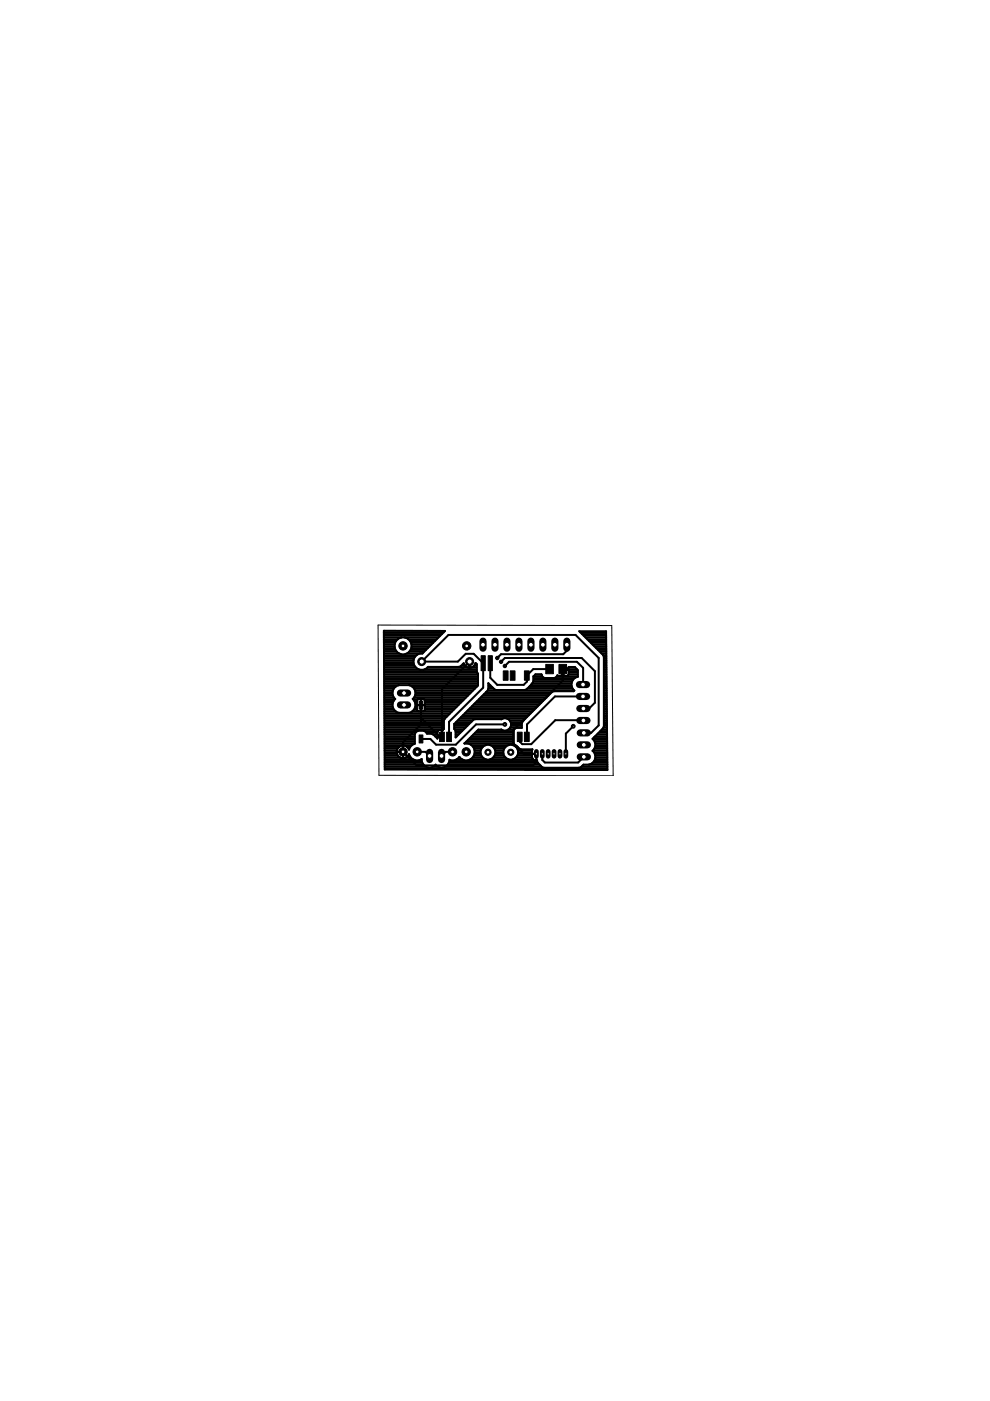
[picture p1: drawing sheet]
<svg xmlns="http://www.w3.org/2000/svg" width="210mm" height="297mm" viewBox="0 0 210 297" stroke-linecap="round" stroke-linejoin="round" font-family="sans-serif">
<g fill="#000" stroke="#000" stroke-width=".21">
<path d="M102 139h.9v3.2h-.9zM103.5 139h.9v3.2h-.9zM88.9 155.8h.8v1.7h-.8zM88.9 148.7h.8v1.6h-.8zM93.2 155.2h1v2h-1zM94.7 155.2h1v2h-1zM106.7 142.2h1v2h-1zM108.2 142.2h1v2h-1zM109.7 155.2h1v2h-1zM111.2 155.2h1v2h-1zM111.2 142.2h1v2h-1zM115.7 140.9h1.6v2h-1.6z"/>
<path d="M118.5 140.9h1.6v2h-1.6z"/>
</g>
<g fill="none" stroke="#000" stroke-width=".42">
<path d="M81.4 135.2h11.6M81.4 135.6h2.9M81.4 134.8h11.9M81.4 134.4h12.3M81.4 134h12.7M81.4 138.5h3.2M81.4 138.9h6.9M81.4 138.2h2.7M81.4 137.8h2.5M81.4 137.4h2.3M81.4 137h2.3M81.4 136.7h2.3"/>
<path d="M81.4 136.3h2.4M81.4 135.9h2.5M81.4 139.7h6.4M81.4 139.3h6.5M85.1 135.1a1.82 1.82 0 0 0-1.2 2.9 1.82 1.82 0 0 0 3.1 0 1.82 1.82 0 0 0-1.2-2.9M86.3 138.5h3.3l4.8-4.7-13-.1 .2 29.5 47.2 .1-.3-29.5h-5.7l5.1 5.1 .1 .4M86.6 135.6h6M86.8 138.2h3.2M87 135.9h5.2M87 137.8h3.3M87.1 136.3h4.7M87.2 137.4h3.5"/>
<path d="M87.2 137h3.9M87.2 136.7h4.3M87.9 139.3a1.77 1.77 0 0 0 .4 2.4 1.77 1.77 0 0 0 2.5-.3h6.5l.4-.2 .6-.6 .1 .2M89.1 138.5l-.7 .3-.5 .5M120.2 136.7v1.3l-.8 .7h-13.2l-.8 .8 .3-.3M123 134h5.5M123.4 134.4h5.1M123.8 134.8h4.7M124.1 135.2h4.4M124.5 135.6h4M124.9 135.9h3.6M125.3 136.3h3.2"/>
<path d="M125.6 136.7h2.9M126 137h2.5M126.4 137.4h2.1M126.8 137.8h1.7M127.1 138.2h1.4M127.5 138.5h1M127.9 138.9h.6M128 139.3v14.7l-.1 .4-1.9 1.9M128 139.7h.6M128 139.3h.6M81.4 142.3h19.7M81.4 141.9h7.4"/>
<path d="M81.4 141.5h6.8M81.4 141.2h6.5M81.4 140.8h6.3M81.4 140.4h6.3M81.4 140h6.3M81.4 143.8h19.9M81.4 145.3h19.9M81.4 145.6h2.4M81.4 144.9h19.9M81.4 144.5h19.9M81.4 144.1h19.9M81.4 143.4h19.9"/>
<path d="M81.4 143h19.9M81.4 142.6h19.8M81.5 149h1.8M81.5 148.6h1.9M81.5 148.3h2.2M81.5 147.9h2M81.5 147.5h1.8M81.5 147.1h1.7M81.5 146.8h1.7M81.5 146.4h1.8M81.5 146h2M81.5 152.4h12.8"/>
<path d="M81.5 152h13.2M81.5 151.6h13.5M81.5 151.3h13.9M81.5 150.9h2.5M81.5 150.5h2.1M81.5 150.1h1.9M81.5 149.8h1.7M81.5 149.4h1.7M81.5 155.7h6.4M81.5 155.4h6.6M81.5 155h7M81.5 154.6h12.5"/>
<path d="M81.5 154.2h12.6M81.5 153.9h12.6M81.5 153.5h12.6M81.5 153.1h12.6M81.5 152.8h12.6M81.5 159.1h2.6M81.5 158.7h2.8M81.5 158.4h3.1M81.5 158h5.8M81.5 157.6h6.4M81.5 157.2h6.4M81.5 156.9h6.4"/>
<path d="M81.5 156.5h6.4M81.5 156.1h6.4M81.6 159.9h2.6M81.6 159.5h2.5M83.5 147.9l.3 .3a1.67 1.67 0 0 0 .1 2.7M83.9 150.9l.7 .2h2.1l.7-.2M84.1 159.4h1.3l2.9 2.9h24.7l.7-.7v-1.8l-3.9 .1M84.1 159.5a1.35 1.35 0 0 0 1.2 1.2 1.35 1.35 0 0 0 1.4-.8 1.77 1.77 0 0 0 2.7 1.1v.4M84.6 145.3a1.69 1.69 0 0 0-1.1 2.6M84.6 158.4l-.4 .5-.1 .6M85.4 159.9h.1M85.4 159.5h.1"/>
<path d="M85.4 159.1h.1M85.4 158.7h.1M85.4 158.4h.1M86.3 158.4h.7M86.6 158.7h.2M86.7 145.3a1.67 1.67 0 0 1 1.3 1.2 1.67 1.67 0 0 1-.5 1.7 1.67 1.67 0 0 1-.1 2.7M87.4 150.9h8.4M87.5 145.6h13.5M87.6 148.3h1M87.7 150.5h.7M87.8 147.9h11M87.8 146h12.9"/>
<path d="M87.9 148.6h.5M87.9 150.1h.5M88 147.5h11.2M88 146.4h12.3M88 149h.4M88.1 155.3l.6-.4h1.1l.6 .4M88.1 155.3l-.2 .4v2l-.5 .2-.5 .5-.2 .5a1.33 1.33 0 0 0-2.1-.5M88.1 149.8h.3M88.1 149.4h.3M88.1 147.1h11.4M88.1 146.8h11.8M88.4 149.5h1.7"/>
<path d="M88.5 159.4h1.7l.9 .9M88.5 148.4l.3-.2h.9l.3 .2 .1 2-.2 .3-1.1 .1-.3-.2zM89.3 148.2v5.4l-3.9 3.8v3.4M89.3 150.5h.1M89.3 150.1h.1M89.3 149.8h.1M89.3 149.4h.1M89.3 149h.1M89.3 148.6h.1M89.3 148.3h.1M89.9 148.3h8.5M90 155h2.8"/>
<path d="M90 141.9h11.1M90.1 150.5h6.1M90.1 150.1h6.4M90.1 149.8h6.8M90.1 149.4h7.2M90.1 149h7.6M90.1 148.6h7.9M90.4 155.3l.1 .3h1l.4 .1M90.4 155.4h2.4M90.6 141.5h8.6M91.9 155.7h.9M92.2 156.1h.6"/>
<path d="M92.6 156.5h.2M93.7 156.1h.1M93.7 155.7h.1M93.7 155.4h.1M93.7 155h.1M94.3 152.4l-.2 .4v1.8l-.4 .2v1.4h-.9v-1.3l.2-.1h.7v1.5h-.9v.3l-.9-.9M95.9 159.4h-1.4l-.9 .9M96.3 154.2h2.4M96.3 153.9h2.8M96.3 153.5h3.2M96.4 154.6h1.9M96.6 155h1.4"/>
<path d="M96.6 156.1h.3M96.6 155.7h.6M96.6 155.4h1M96.7 153.1h3.1M97 152.8h3.2M97.4 152.4h9.2M97.8 141.2h.8M97.8 152h14M98.1 140.8h.3M98.2 151.6h13.9M98.4 140.8l.5 .6 .6 .2v-1.2h.1v1.2M98.5 157.6h10.4"/>
<path d="M98.6 151.3h13.9M98.8 157.2h10M98.9 150.9h14M99.2 156.9h9.6M99.3 150.5h14M99.5 141.5h.1M99.5 141.2h.1M99.5 140.8h.1M99.5 140.4h.1M99.6 140.3l-5.9 5.8v10.1h-.4l-4-4M99.6 156.5h9.2M99.6 141.6h.1"/>
<path d="M99.7 150.1h13.9M99.9 141.5h1.2M99.9 158h3.1M100 156.1h8.8M100.1 149.8h13.9M100.3 158.4h2.1M100.4 155.7h8.4M100.4 149.4h14M100.5 158.7h1.6M100.5 141.2h.6M100.6 159.9h1.3M100.6 159.5h1.3"/>
<path d="M100.6 159.1h1.3M100.7 155.4h8.1M100.8 140.8h.2M100.8 140.8l-.6 .6-.5 .2M100.8 149h14M100.8 140.6v.2M100.8 140.6h.1M100.8 140.6l.3 .2v1.6l.2 .4v2.6l-7 7M101.1 155h7.7M101.2 148.6h13.9M101.5 148.3h14M101.9 147.9h14"/>
<path d="M102.3 147.5h13.9M102.7 147.1h13.9M103 146.8h14M103.4 146.4h18.4M103.5 146l-.1 .4-7.1 7.1M103.5 144.9v1.1M103.5 145.3h.4M103.5 146h1.2M103.5 145.6h.8M103.5 144.9h.1M103.9 158h3.9M103.9 140.6v3.1l1.5 1.5h5.6l.7-.7v-1.3l1.4-1.3h3.4"/>
<path d="M104.5 158.4h2.7M104.8 158.7h2.1M105 159.1h1.7M105 159.9h1.7M105 159.5h1.7M106.2 140.3l.8-.8h16.3l2.8 2.8v6.7l-1.2 1.2h-1.2M106.3 154.7h-4.9l-2.9 2.9a1.82 1.82 0 0 1 2 2.4 1.82 1.82 0 0 1-3.1 .5 1.67 1.67 0 0 1-2.1 .6v.3M106.3 154.7h.1M106.3 152.5a1.33 1.33 0 0 1 2.1 1.1 1.33 1.33 0 0 1-2.1 1.1M106.3 152.5h.1M106.3 152.5h-5.6l-.4 .2-3.7 3.7v-1.4l-.3-.4v-1.1M107 153.6h-6.1l-4.3 4.3h-4.1l-1.3-1.2h-1.9"/>
<path d="M107 141.2l.9-.9h14.4l1.3 1.3v3.5M107.5 152.4h3.9M107.8 154.6h1.2M108.1 152.8h2.9M108.2 154.2h2.4M108.3 153.1h2.4M108.3 153.9h2.3M108.4 153.5h2.2M108.7 158h.5M108.9 154.7v3l2.2 2.2M109.2 158l1.3 .9h2.4l-.1 1.7M109.4 158.4h.3"/>
<path d="M109.7 158.7h.5M109.8 159.1h3M109.8 159.5h3M111.8 146h9.6M112.2 145.6h9.1M112.5 145.3h8.7M112.8 159.8l.8 .1M112.8 144.9h8.4M113.1 144.5h8.2M113.1 143.4l-.1 1.4-1.3 1.3-.4 .2h-6.1l-.4-.2-1.3-1.2M113.1 143.8h8.8M113.1 144.1h8.4"/>
<path d="M113.1 143.4h1.9M113.5 143h1.3M115 143.4l-.2-.4h-1.3l-.4 .4M115 143.4l.5 .4M115 159.8v1.3l.5 .6h7.1l1.2-1.2M118 143.4h4.5M118.1 143.4l.1-.2 .9 .1v-1.2h1.5l-.1 .9-.2 .3h-.8v-1.6h1.1v-.3h1.3l.6 .7v1.4M118.1 143.4l-.6 .4M119.1 143h.4M119.1 142.6h.4M119.1 142.3h.4M119.3 141.9v2.4l-10.4 10.4-.1 .3v2.4l.4 .6"/>
<path d="M119.5 141.9h2.9M120.5 143h2M120.6 142.6h1.9M120.6 142.3h1.9M120.6 141.5h1.4M121.5 154l-1.5 1.5v4.3M121.8 146.4l-.2 .2h-4.2l-.4 .1-6.2 6.3-.2 .4v.9l-1.4 .2M122.5 143.5a1.67 1.67 0 0 0-1.3 1.2 1.67 1.67 0 0 0 .6 1.7M122.5 143.5h.1M123.6 147.7h-5.9l-6 5.9v2.6M123.6 145.1h.1M123.7 152.8l-6-.1-5.1 5.1h-1.9l-.5-.6v-1"/>
<path d="M123.8 155.4h1.5l1.6-1.6v-14.3l-4.9-4.9h-26.9l-5.7 5.7h7.7l1.6-1.7h1.7l2 2v5.2l-7.2 7.2v3.2M125.7 159.1h3M125.8 156.5h2.9M125.8 156.9h2.9M125.9 159.5h2.9M126 159.5a1.69 1.69 0 0 1-1.1 2.6M126 156.3l-.4 .4 .4 .3 .2 .6M126 156.3h.1M126 158.7h2.7M126.1 157.2h2.6M126.1 159.9h2.7M126.2 156.1h2.5"/>
<path d="M126.2 158.4h2.5M126.2 157.6v.7l-.6 .9 .4 .3M126.2 158h2.5M126.2 157.6h2.5M126.5 155.7h2.2M126.9 155.4h1.8M127.3 155h1.4M127.7 154.6h1M127.9 154.2h.8M128 143.8h.6M128 145.3h.6M128 153.9h.7"/>
<path d="M128 153.5h.7M128 153.1h.7M128 152.8h.7M128 152.4h.7M128 152h.7M128 151.6h.7M128 151.3h.7M128 150.9h.7M128 150.5h.7M128 150.1h.7M128 149.8h.7M128 149.4h.7"/>
<path d="M128 149h.7M128 148.6h.7M128 148.3h.7M128 147.9h.6M128 147.5h.6M128 147.1h.6M128 146.8h.6M128 146.4h.6M128 146h.6M128 145.6h.6M128 144.9h.6M128 144.5h.6"/>
<path d="M128 144.1h.6M128 143.4h.6M128 143h.6M128 142.6h.6M128 142.3h.6M128 141.9h.6M128 141.5h.6M128 141.2h.6M128 140.8h.6M128 140.4h.6M128 140h.6M81.6 162.1h8.2"/>
<path d="M81.6 162.5h8.6M81.6 161.7h8M81.6 161.4h7.8M81.6 161h6M81.6 160.6h3.2M81.6 160.2h2.8M81.6 162.9h47.2M85.4 160.6h.1M85.4 160.2h.1M86.1 160.6h1M86.5 160.2h.3M89.3 161h.1"/>
<path d="M89.4 161.4a1.67 1.67 0 0 0 1.2 1.3 1.67 1.67 0 0 0 1.8-.6 1.67 1.67 0 0 0 1.7 .6 1.67 1.67 0 0 0 1.2-1.3M92 162.5h.7M94.5 162.5h20.3M94.9 162.1h19.5M95.1 161.7h18.9M95.3 161.4h18.6M96.8 161h1.2M97.3 160.6h.2M99.7 161h3.3M100.2 160.6h2.2M100.4 160.2h1.7M103.9 161h3.9"/>
<path d="M104.5 160.6h2.7M104.8 160.2h2.1M108.8 161h4.2M109.4 160.6h3.4M109.7 160.2h3.1M111.3 163.2h17.5M112.8 160.6a1.13 1.13 0 0 0 1.1 .8M113.7 161h.1M113.9 161.4l.1 .4 .9 .8 .4 .2h7.5l.4-.2 .5-.5h5.1M123.3 162.5h5.5M125.6 161.7h3.2M126 161.4h2.8"/>
<path d="M126.1 161h2.7M126.2 160.6h2.6M126.2 160.2h2.6"/>
<circle cx="103.5" cy="159.5" r="1.6"/>
<circle cx="108.3" cy="159.5" r="1.59"/>
</g>
<circle cx="89.4" cy="140.3" r=".85" fill="#000" stroke="#000" stroke-width=".21"/>
<circle cx="89.4" cy="140.3" r=".55" fill="#fff" stroke="#000" stroke-width=".21"/>
<circle cx="99.6" cy="140.3" r=".85" fill="#000" stroke="#000" stroke-width=".21"/>
<circle cx="99.6" cy="140.3" r=".55" fill="#fff" stroke="#000" stroke-width=".21"/>
<path d="M123 155.4h1.5" fill="none" stroke="#000" stroke-width="1.5"/>
<circle cx="123.8" cy="155.4" r=".51" fill="#fff" stroke="#000" stroke-width=".21"/>
<path d="M123 157.9h1.5" fill="none" stroke="#000" stroke-width="1.5"/>
<circle cx="123.8" cy="157.9" r=".51" fill="#fff" stroke="#000" stroke-width=".21"/>
<path d="M123 160.5h1.5" fill="none" stroke="#000" stroke-width="1.5"/>
<circle cx="123.8" cy="160.5" r=".51" fill="#fff" stroke="#000" stroke-width=".21"/>
<path d="M120.2 135.9v1.5" fill="none" stroke="#000" stroke-width="1.5"/>
<circle cx="120.2" cy="136.7" r=".51" fill="#fff" stroke="#000" stroke-width=".21"/>
<path d="M117.6 135.9v1.5" fill="none" stroke="#000" stroke-width="1.5"/>
<circle cx="117.6" cy="136.7" r=".51" fill="#fff" stroke="#000" stroke-width=".21"/>
<path d="M115.1 135.9v1.5" fill="none" stroke="#000" stroke-width="1.5"/>
<circle cx="115.1" cy="136.7" r=".51" fill="#fff" stroke="#000" stroke-width=".21"/>
<path d="M112.6 135.9v1.5" fill="none" stroke="#000" stroke-width="1.5"/>
<circle cx="112.6" cy="136.7" r=".51" fill="#fff" stroke="#000" stroke-width=".21"/>
<path d="M110 135.9v1.5" fill="none" stroke="#000" stroke-width="1.5"/>
<circle cx="110" cy="136.7" r=".51" fill="#fff" stroke="#000" stroke-width=".21"/>
<path d="M107.5 135.9v1.5" fill="none" stroke="#000" stroke-width="1.5"/>
<circle cx="107.5" cy="136.7" r=".51" fill="#fff" stroke="#000" stroke-width=".21"/>
<path d="M104.9 135.9v1.5" fill="none" stroke="#000" stroke-width="1.5"/>
<circle cx="104.9" cy="136.7" r=".51" fill="#fff" stroke="#000" stroke-width=".21"/>
<path d="M102.4 135.9v1.5" fill="none" stroke="#000" stroke-width="1.5"/>
<circle cx="102.4" cy="136.7" r=".51" fill="#fff" stroke="#000" stroke-width=".21"/>
<circle cx="108.3" cy="159.5" r=".66" fill="#000" stroke="#000" stroke-width=".21"/>
<circle cx="108.3" cy="159.5" r=".4" fill="#fff" stroke="#000" stroke-width=".21"/>
<circle cx="103.5" cy="159.5" r=".66" fill="#000" stroke="#000" stroke-width=".21"/>
<circle cx="103.5" cy="159.5" r=".4" fill="#fff" stroke="#000" stroke-width=".21"/>
<path d="M122.9 145.1h1.5" fill="none" stroke="#000" stroke-width="1.5"/>
<circle cx="123.6" cy="145.1" r=".51" fill="#fff" stroke="#000" stroke-width=".21"/>
<path d="M122.9 147.7h1.5" fill="none" stroke="#000" stroke-width="1.5"/>
<circle cx="123.6" cy="147.7" r=".51" fill="#fff" stroke="#000" stroke-width=".21"/>
<path d="M122.9 152.8h1.6" fill="none" stroke="#000" stroke-width="1.5"/>
<circle cx="123.7" cy="152.8" r=".51" fill="#fff" stroke="#000" stroke-width=".21"/>
<path d="M122.9 150.2h1.6" fill="none" stroke="#000" stroke-width="1.5"/>
<circle cx="123.7" cy="150.2" r=".51" fill="#fff" stroke="#000" stroke-width=".21"/>
<path d="M113.7 159.3v1" fill="none" stroke="#000" stroke-width="1"/>
<circle cx="113.7" cy="159.8" r=".25" fill="#fff" stroke="#000" stroke-width=".21"/>
<path d="M115 159.3v1" fill="none" stroke="#000" stroke-width="1"/>
<circle cx="115" cy="159.8" r=".25" fill="#fff" stroke="#000" stroke-width=".21"/>
<path d="M116.2 159.3v1" fill="none" stroke="#000" stroke-width="1"/>
<circle cx="116.2" cy="159.8" r=".25" fill="#fff" stroke="#000" stroke-width=".21"/>
<path d="M117.5 159.3v1" fill="none" stroke="#000" stroke-width="1"/>
<circle cx="117.5" cy="159.8" r=".25" fill="#fff" stroke="#000" stroke-width=".21"/>
<path d="M118.7 159.3v1" fill="none" stroke="#000" stroke-width="1"/>
<circle cx="118.7" cy="159.8" r=".25" fill="#fff" stroke="#000" stroke-width=".21"/>
<path d="M120 159.3v1" fill="none" stroke="#000" stroke-width="1"/>
<circle cx="120" cy="159.8" r=".25" fill="#fff" stroke="#000" stroke-width=".21"/>
<circle cx="85.4" cy="159.4" r=".89" fill="#000" stroke="#000" stroke-width=".21"/>
<circle cx="85.4" cy="159.4" r=".4" fill="#fff" stroke="#000" stroke-width=".21"/>
<circle cx="88.5" cy="159.4" r=".89" fill="#000" stroke="#000" stroke-width=".21"/>
<circle cx="88.5" cy="159.4" r=".4" fill="#fff" stroke="#000" stroke-width=".21"/>
<circle cx="95.9" cy="159.4" r=".89" fill="#000" stroke="#000" stroke-width=".21"/>
<circle cx="95.9" cy="159.4" r=".4" fill="#fff" stroke="#000" stroke-width=".21"/>
<circle cx="98.8" cy="159.4" r=".89" fill="#000" stroke="#000" stroke-width=".21"/>
<circle cx="98.8" cy="159.4" r=".4" fill="#fff" stroke="#000" stroke-width=".21"/>
<circle cx="85.4" cy="136.9" r=".89" fill="#000" stroke="#000" stroke-width=".21"/>
<circle cx="85.4" cy="136.9" r=".4" fill="#fff" stroke="#000" stroke-width=".21"/>
<circle cx="99" cy="136.9" r=".89" fill="#000" stroke="#000" stroke-width=".21"/>
<circle cx="99" cy="136.9" r=".4" fill="#fff" stroke="#000" stroke-width=".21"/>
<path d="M84.9 149.5h1.5" fill="none" stroke="#000" stroke-width="1.5"/>
<circle cx="85.7" cy="149.5" r=".51" fill="#fff" stroke="#000" stroke-width=".21"/>
<path d="M84.9 146.9h1.5" fill="none" stroke="#000" stroke-width="1.5"/>
<circle cx="85.7" cy="146.9" r=".51" fill="#fff" stroke="#000" stroke-width=".21"/>
<path d="M93.6 159.5v1.5" fill="none" stroke="#000" stroke-width="1.5"/>
<circle cx="93.6" cy="160.3" r=".51" fill="#fff" stroke="#000" stroke-width=".21"/>
<path d="M91.1 159.5v1.5" fill="none" stroke="#000" stroke-width="1.5"/>
<circle cx="91.1" cy="160.3" r=".51" fill="#fff" stroke="#000" stroke-width=".21"/>
<circle cx="121.5" cy="154" r=".4" fill="#000" stroke="#000" stroke-width=".21"/>
<circle cx="121.5" cy="154" r=".19" fill="#fff" stroke="#000" stroke-width=".21"/>
<circle cx="105.4" cy="139.5" r=".36" fill="#000" stroke="#000" stroke-width=".21"/>
<circle cx="105.4" cy="139.5" r=".15" fill="#fff" stroke="#000" stroke-width=".21"/>
<circle cx="106.2" cy="140.3" r=".36" fill="#000" stroke="#000" stroke-width=".21"/>
<circle cx="106.2" cy="140.3" r=".15" fill="#fff" stroke="#000" stroke-width=".21"/>
<circle cx="107" cy="141.2" r=".36" fill="#000" stroke="#000" stroke-width=".21"/>
<circle cx="107" cy="141.2" r=".15" fill="#fff" stroke="#000" stroke-width=".21"/>
<circle cx="107" cy="153.6" r=".4" fill="#000" stroke="#000" stroke-width=".21"/>
<circle cx="107" cy="153.6" r=".19" fill="#fff" stroke="#000" stroke-width=".21"/>
<path d="M80.2 132.5l49.5 .1 .3 31.9-49.7-.1z" fill="none" stroke="#000" stroke-width=".21"/>
</svg>
